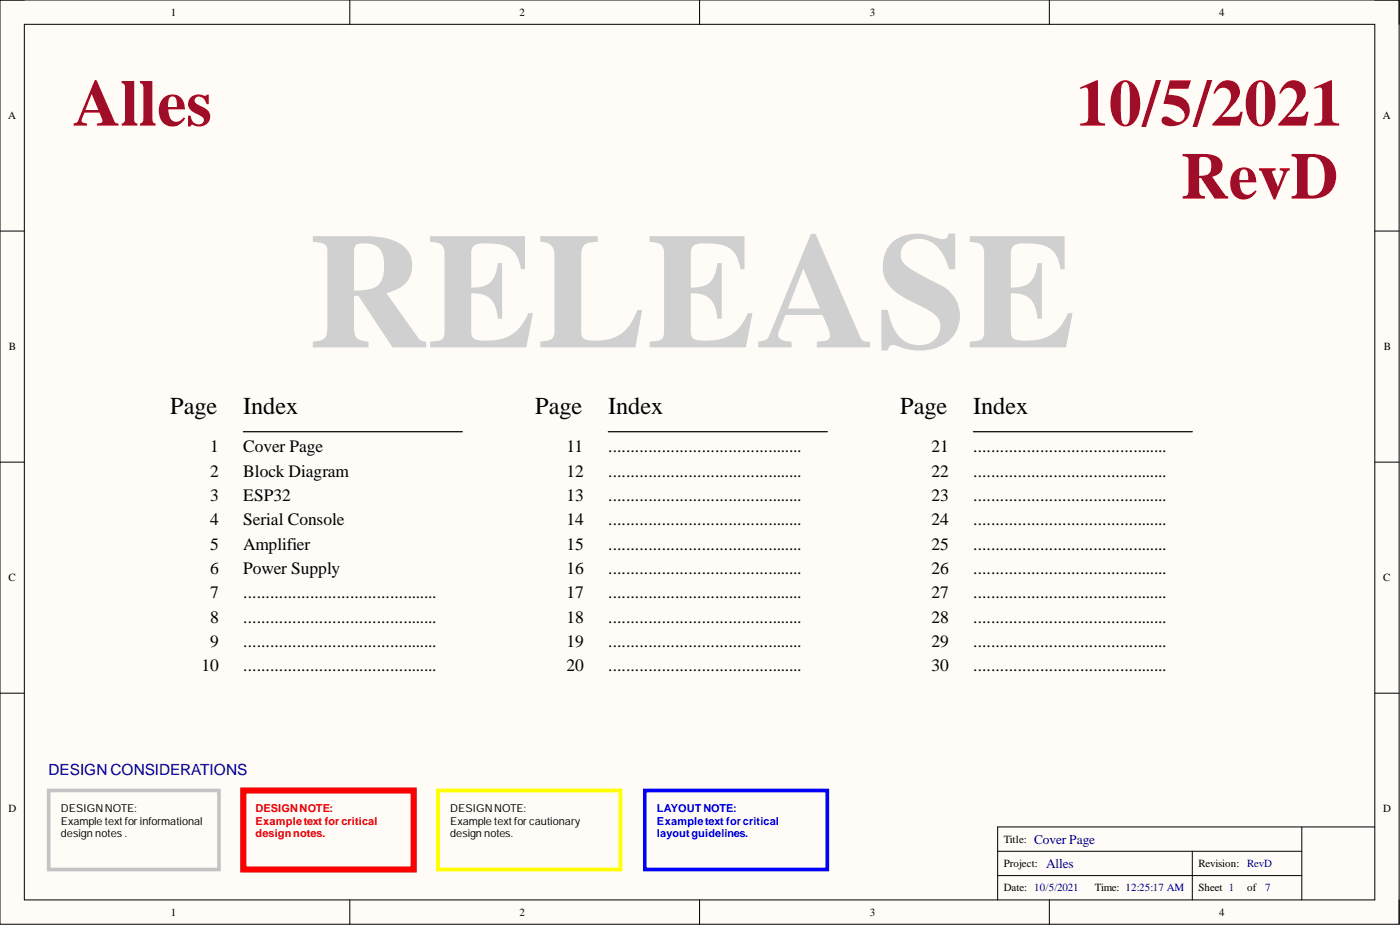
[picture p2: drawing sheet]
<svg xmlns="http://www.w3.org/2000/svg" width="292mm" height="193mm" viewBox="0 0 292 193" stroke-linecap="round" stroke-linejoin="round" font-family="sans-serif">
<defs><g id="words">
<text font-size="34.3" fill="#d0d0d0" x="64.4" y="72.5">RELEASE</text>
<g font-size="13.8" fill="#9e0e29">
<text x="15.2" y="26.2">Alles</text>
<text x="224.5" y="26.2">10/5/2021</text>
<text x="246.4" y="41.4">RevD</text>
</g>
<g font-size="5.1">
<text x="35.5" y="86.4">Page</text>
<text x="50.8" y="86.4">Index</text>
<text x="111.7" y="86.4">Page</text>
<text x="126.9" y="86.4">Index</text>
<text x="187.8" y="86.4">Page</text>
<text x="203.1" y="86.4">Index</text>
</g>
<g font-size="3.6">
<text x="43.8" y="94.4">1</text>
<text x="50.8" y="94.4">Cover Page</text>
<text x="118.2" y="94.4">11</text>
<text x="126.9" y="94.4">............................................</text>
<text x="194.4" y="94.4">21</text>
<text x="203.1" y="94.4">............................................</text>
<text x="43.8" y="99.5">2</text>
<text x="50.8" y="99.5">Block Diagram</text>
<text x="118.2" y="99.5">12</text>
<text x="126.9" y="99.5">............................................</text>
<text x="194.4" y="99.5">22</text>
<text x="203.1" y="99.5">............................................</text>
<text x="43.8" y="104.5">3</text>
<text x="50.8" y="104.5">ESP32</text>
<text x="118.2" y="104.5">13</text>
<text x="126.9" y="104.5">............................................</text>
<text x="194.4" y="104.5">23</text>
<text x="203.1" y="104.5">............................................</text>
<text x="43.8" y="109.6">4</text>
<text x="50.8" y="109.6">Serial Console</text>
<text x="118.2" y="109.6">14</text>
<text x="126.9" y="109.6">............................................</text>
<text x="194.4" y="109.6">24</text>
<text x="203.1" y="109.6">............................................</text>
<text x="43.8" y="114.7">5</text>
<text x="43.8" y="119.7">6</text>
<text x="50.8" y="114.7">Amplifier</text>
<text x="50.8" y="119.7">Power Supply</text>
<text x="118.2" y="114.7">15</text>
<text x="118.2" y="119.7">16</text>
<text x="126.9" y="114.7">............................................</text>
<text x="126.9" y="119.7">............................................</text>
<text x="194.4" y="114.7">25</text>
<text x="194.4" y="119.7">26</text>
<text x="203.1" y="114.7">............................................</text>
<text x="203.1" y="119.7">............................................</text>
<text x="43.8" y="124.8">7</text>
<text x="50.8" y="124.8">............................................</text>
<text x="118.2" y="124.8">17</text>
<text x="126.9" y="124.8">............................................</text>
<text x="194.4" y="124.8">27</text>
<text x="203.1" y="124.8">............................................</text>
<text x="43.8" y="129.9">8</text>
<text x="50.8" y="129.9">............................................</text>
<text x="118.2" y="129.9">18</text>
<text x="126.9" y="129.9">............................................</text>
<text x="194.4" y="129.9">28</text>
<text x="203.1" y="129.9">............................................</text>
<text x="43.8" y="135">9</text>
<text x="50.8" y="135">............................................</text>
<text x="118.2" y="135">19</text>
<text x="126.9" y="135">............................................</text>
<text x="194.4" y="135">29</text>
<text x="203.1" y="135">............................................</text>
<text x="42.1" y="140">10</text>
<text x="50.8" y="140">............................................</text>
<text x="118.2" y="140">20</text>
<text x="126.9" y="140">............................................</text>
<text x="194.4" y="140">30</text>
<text x="203.1" y="140">............................................</text>
</g>
<text font-size="3.2" fill="#000080" x="10.2" y="161.7">DESIGN CONSIDERATIONS</text>
<g font-size="2.8" fill="#000080">
<text x="215.8" y="176">Cover Page</text>
<text x="218.3" y="181.1">Alles</text>
</g>
<g font-size="2.3">
<text x="35.6" y="3.3">1</text>
<text x="108.4" y="3.3">2</text>
<text x="181.5" y="3.3">3</text>
<text x="254.4" y="3.3">4</text>
<text x="1.7" y="24.9">A</text>
<text x="288.5" y="24.9">A</text>
<text x="1.9" y="73.1">B</text>
<text x="288.7" y="73.1">B</text>
<text x="1.8" y="121.3">C</text>
<text x="288.6" y="121.3">C</text>
<text x="1.8" y="169.5">D</text>
<text x="12.7" y="169.5">DESIGNNOTE:</text>
<text x="12.7" y="172">Example textfor informational</text>
<text x="93.9" y="169.5">DESIGNNOTE:</text>
<text x="93.9" y="172">Example textfor cautionary</text>
<text x="288.6" y="169.5">D</text>
<text x="12.7" y="174.5">design notes .</text>
<text x="93.9" y="174.5">design notes.</text>
<text x="209.4" y="175.8">Title:</text>
<text x="209.4" y="180.9">Project:</text>
<text x="209.4" y="186">Date: 10/5/2021</text>
<text x="228.5" y="186">Time: 12:25:17 AM</text>
<text x="250" y="180.9">Revision: RevD</text>
<text x="250" y="186">Sheet 1</text>
<text x="260.2" y="186">of</text>
<text x="35.6" y="191">1</text>
<text x="108.4" y="191">2</text>
<text x="181.5" y="191">3</text>
<text x="254.4" y="191">4</text>
</g>
<g font-size="2.3" fill="#f00">
<text x="53.3" y="169.5">DESIGNNOTE:</text>
<text x="53.3" y="172">Exampletext forcritical</text>
<text x="53.3" y="174.5">designnotes.</text>
</g>
<g font-size="2.3" fill="#00f">
<text x="137.1" y="169.5">LAYOUT NOTE:</text>
<text x="137.1" y="172">Exampletext forcritical</text>
<text x="137.1" y="174.5">layoutguidelines.</text>
</g>
<text font-size="2.3" fill="#000080" x="264" y="186">7</text>
</g></defs>
<path d="M0 0h291.9v192.8h-291.9z" fill-rule="evenodd" fill="#fffcf8"/>
<path d="M0 0h291.9v192.8h-291.9z" fill="none" stroke="#000" stroke-width=".21"/>
<path d="M5.1 5.1h281.7v182.6h-281.7z" fill-rule="evenodd" fill="#fffcf8"/>
<g fill="none" stroke="#000" stroke-width=".21">
<path d="M0 0h5.1M73 0v5.1M146 0v5.1M218.9 0v5.1M286.8 0h5.1v5.1M5.1 5.1h281.7v182.6h-281.7zM0 48.2h5.1M286.8 48.2h5.1M0 96.4h5.1M286.8 96.4h5.1M0 144.6h5.1M286.8 144.6h5.1"/>
<path d="M208.2 177.6h63.4M248.8 177.6v10.1M271.6 172.5v15.2M286.8 172.5h-78.6v15.2M73 187.7v5.1M146 187.7v5.1M208.2 182.7h63.4M218.9 187.7v5.1M291.9 187.7v5.1"/>
</g>
<path d="M10.2 164.9h35.5v16.5h-35.5z" fill="none" stroke="#c6c3c6" stroke-width=".76"/>
<path d="M91.4 164.9h38.1v16.5h-38.1z" fill="none" stroke="#ff0" stroke-width=".76"/>
<path d="M50.8 164.9h35.5v16.5h-35.5z" fill="none" stroke="#f00" stroke-width="1.3"/>
<path d="M134.5 164.9h38.1v16.5h-38.1z" fill="none" stroke="#00f" stroke-width=".76"/>
<path d="M50.8 90.1h45.7M126.9 90.1h45.7M203.1 90.1h45.7" fill="none" stroke="#000" stroke-width=".25"/>
<use href="#words"/>
</svg>
